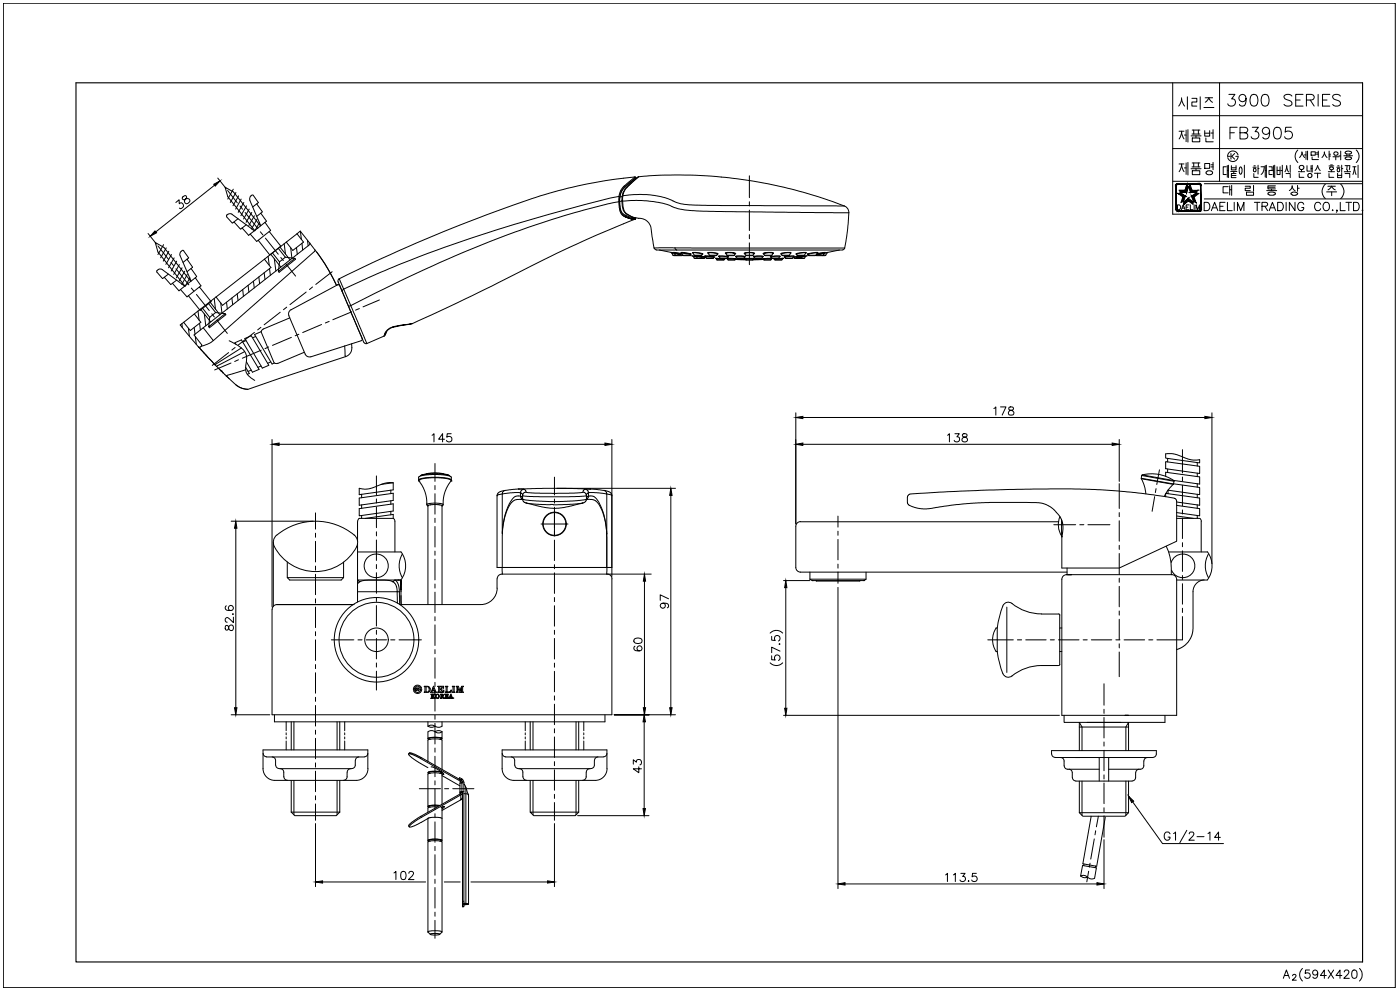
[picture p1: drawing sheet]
<svg xmlns="http://www.w3.org/2000/svg" width="420mm" height="297mm" viewBox="0 0 420 297" stroke-linecap="round" stroke-linejoin="round" font-family="sans-serif">
<defs><g id="words">
<text font-size="13.7" x="346.4" y="56.1">제품명</text>
<text font-size="11" x="346.8" y="33.9">시리즈</text>
<text font-size="10.6" x="346.4" y="43.7">제품번</text>
<text font-size="7.5" x="51.5" y="63.9">38</text>
<g font-size="7.1">
<text x="367.2" y="33.2">3900 SERIES</text>
<text x="367.9" y="43">FB3905</text>
<text x="348.2" y="254">G1/2-14</text>
</g>
<g font-size="5.7">
<text x="297" y="125.9">178</text>
<text x="128.4" y="133.7">145</text>
<text x="283.3" y="133.7">138</text>
<text x="201.4" y="183.8" transform="rotate(-90 201.4 183.8)">97</text>
<text x="70.9" y="190.5" transform="rotate(-90 70.9 190.5)">82.6</text>
<text x="193.7" y="196.5" transform="rotate(-90 193.7 196.5)">60</text>
<text x="193.3" y="233.2" transform="rotate(-90 193.3 233.2)">43</text>
<text x="117.1" y="265.3">102</text>
<text x="282.6" y="265.6">113.5</text>
</g>
</g></defs>
<!-- layer: D -->
<g fill="none" stroke="#000" stroke-width=".3">
<path d="M64.4 55.6l-17.7 14M65.3 53.4l2.6 3.2M44.4 70.1l2.6 3.1M80.5 76.9l.3 2.6M82.3 77.6l.5 3.7M85.3 73.1l.4 3.1M87.2 74.3l.4 3.3M89 74.3l.2 2M90.2 69.4l.3 2.4M90.6 73l.2 2M92.3 72.1l.2 1.6M54.6 97.1l.1 1.2"/>
<path d="M56.5 98.5l.3 2.4M58.3 98.3l.2 2M59.4 93.3l.4 2.8M59.9 97l.2 2M61.3 94.2l.5 3.5M64.3 89.5l.4 3.3M66.2 90.8l.4 3.2M68 90.7l.2 2M69.6 89.4l.2 2M71.2 88.1l.2 2.1M72.8 86.9l.3 2M74.5 85.6l.2 2.1"/>
<path d="M76.1 84.4l.2 2M77.7 83.1l.2 2M79.3 81.8l.2 2.1M80.9 80.6l.2 2M101.3 85.5h.1M58.6 101l.3 2.3M349.8 136.2h2.7l4.9 1.8 2.6-.1M118 144.9h-2.4l-4.9 1.8-1.5 .1-1.4-.3M166.4 153.7v7M119.5 174h.1M182.1 172.3h13.3M193.4 174.4v37.9"/>
<path d="M235.1 174.2h8M235.8 176.3v36.2M243.7 174.2h.1M259.2 174.2h.1M231.1 198.9a2.59 2.59 0 0 0 3.8 0M231.1 189.9a2.59 2.59 0 0 1 3.8 0M231.6 196.8v1.2h1a.88 .88 0 0 1 .1-1.3 .88 .88 0 0 1 1.3 .2 .88 .88 0 0 1-.4 1.3M231.6 190.9v1.2l1 .1a.88 .88 0 0 1 .1-1.3 .88 .88 0 0 1 1.3 .1 .88 .88 0 0 1-.4 1.3M234 193.1v.3zM234.1 195.4l-2.5-1.2v1.6M124.3 206.7h.4v.3h-.6M124.7 206.4h.3v.3l.8-.3-.4 .3 .4 .6h-.3l-.3-.5-.2 .5h-.3z"/>
<path d="M126.1 206.4h.3M126.2 206.4a.95 .95 0 0 0-1-.5 .95 .95 0 0 0-.8 .8M126.5 206.4a1.25 1.25 0 0 0-1.5-.8 1.25 1.25 0 0 0-.9 1.4M126.5 206.7h-.5v.3h.3M126.6 206.7a1.25 1.25 0 0 1-1 1.3 1.25 1.25 0 0 1-1.5-.7h.3a.97 .97 0 0 0 1.1 .5 .97 .97 0 0 0 .8-.9M127.3 205.9h.9a.91 .91 0 0 1 .9 .9 .91 .91 0 0 1-1 .9h-.8l.2-.2v-1.4zM127.9 206.1a.75 .75 0 0 1 .9 .2 .75 .75 0 0 1 0 .9l-.3 .4h-.6zM128.5 219.6a1.67 1.67 0 0 1 2 0M128.5 217.9l.4-.2a1.67 1.67 0 0 1 1.6 .2l-.3 .2a1.67 1.67 0 0 1-1.7-.2zM129.5 209.4l-.2 .2h.6l-.2-.7 .5 .7 .3-.1M129.5 208.4v1M129.5 208.4h.1"/>
<path d="M129.5 209.4h.1M130 206.4l.3 .7h-.6zM130.1 205.9l.9 1.8h-.8l.3-.1-.2-.4h-.6l-.1 .4 .2 .1h-.6l.3-.2zM130.4 208.4h.1M130.4 208.4a.54 .54 0 0 0-.5 .5 .54 .54 0 0 0 .5 .5l.1 .1M130.5 208.4h.1M130.5 209.5h.1M130.5 208.4l-.5-.1 .1 .2-.4 .4 .2-.6h-.6l.2 .1M130.6 219.6a1.71 1.71 0 0 1 2.1 0 1.67 1.67 0 0 1-2.1 0zM130.6 217.9a1.67 1.67 0 0 0 2.1 0M131 208.5a.46 .46 0 0 1 .6 .4 .46 .46 0 0 1-.6 .4zM131.4 205.9h1.7v.6a.75 .75 0 0 0-1.1-.4v.7l.6-.4v.8l-.6-.4v.7a.82 .82 0 0 0 1.2-.4v.6h-1.8l.2-.2v-1.4z"/>
<path d="M131.4 208.4h.1M132.2 208.3h.7l.2 .3a.41 .41 0 0 0-.3 .5 .41 .41 0 0 0 .4 .3l.2 .2h-.4l-.5-.6 .2 .6h-.5l.1-.2zM132.5 208.4h.4l-.1 .4-.3 .1zM133.3 209.5h.1M133.5 209.5h.1M133.6 208.4l.9-.1v.3l-.7-.2v.5l.4-.2M133.6 208.4h.1M133.6 205.9h.8l-.2 .3v1.3a.79 .79 0 0 0 1.3-.5l-.1 .7h-1.8l.3-.2v-1.3zM133.6 209.5h.1M133.7 209.4h.1M133.7 208.4l-.1 1.1M133.7 208.4h.1"/>
<path d="M133.9 209.4h.1M133.9 209.4l.4 .1 .3-.3v.4l-1-.1M133.9 209.5h.1M134.1 208.4h.1M134.1 208.8h.1M134.1 209h.1M134.2 208.7l.1 .4-.5-.2 .1 .5M134.2 208.7h.1M134.2 209.5h.1M134.3 209.5h.1M134.4 209.4h.1M134.7 209.5h.1"/>
<path d="M134.8 209.4h.1M134.9 209.4h.1M134.9 209.3l.2 .3h-.5l.2-.2M134.9 209.3h.1M135 209.3v-.2h.5l.1 .3M135.2 208.5l.3 .5h-.4zM135.6 209.4h.1M135.6 209.4l-.2 .2h.6l-.2-.2M135.7 205.9h.8l-.2 .1v1.6l.2 .1h-.8l.3-.1v-1.5zM135.8 209.4h.1M135.8 209.4l-.5-1.1-.5 1.1M135.9 209.5h.1"/>
<path d="M136.9 205.9l.7 .1 .4 1.1 .5-1.1 .6-.1-.3 .3v1.3l.3 .2h-.9l.3-.1v-1.2l-.6 1.3-.6-1.6 .2 1.6h-.6l.2-.2v-1.4zM184.3 214.5h10.5M193.3 216.6v26M194.8 214.5h-10.5h10.5M235.1 214.6h82.9M323.9 216.7l.8 1.4v7.1M338.7 216.7l-.8 1.4v7.1M324.7 234.4v10.2M337.9 234.4v10.2M94.7 247.1v18.9M166.4 247.1v18.9M173.3 244.7h21.5"/>
<path d="M339.9 240.6l9 12.5h18.3M96.8 264.6h30.9M133.3 264.6h4.8M141.3 264.6h23M326.4 263.2a1.76 1.76 0 0 1-2.1-.4 1.67 1.67 0 0 1 2.1 .4M326.4 263.2a1.67 1.67 0 0 0 2.1 .3"/>
<circle cx="131.2" cy="208.9" r=".61"/>
</g>
<!-- layer: DWG -->
<g fill="none" stroke="#000" stroke-width=".3">
<path d="M70 56.8l-1.6 2.9M70.8 57.7l-1.7 3M71.6 58.8l-1.7 2.9M72.4 59.7l-1.7 3M75.3 58.8l.7-.2 1.5 2.2-.5 .4 1.8 2.4-.5 .4M75.3 58.8l-.4 .6 .1 .6M49.1 73.4l-1.7 3M49.9 74.4l-1.7 2.9M50.7 75.4l-1.7 3M51.5 76.4l-1.7 2.9M52.3 77.4l-1.7 2.9M53 78.4l-1.6 2.9"/>
<path d="M53.8 79.4l-1.7 2.9M54.4 75.5l-.4 .5v.7l3.3 7.6M54.6 75.2l-.3 .2M54.6 75.2l.6 .1M55.1 75.3l1.5 2.1-.5 .4 1.7 2.4-.5 .4M56.1 77.8l-1.2 .9M68.1 64.5v.5l1.7 2 .4-.4 2 2.2 .5-.4M68.4 64.3l-.3 .2M69.6 64.3l6.8 5M69.7 64.3l-.7-.2-.6 .2M71.4 65.6l-1.2 1M72.7 68.4l1.9 2.2 .5-.4"/>
<path d="M73.2 60.7l-1.7 3M73.9 67.4l-1.2 1M74 61.8l-1.7 2.9M74.8 62.7l-1.7 3M75 60.1l3.3 7.6M75.1 70.2l1.9 2.2 .5-.3M75.6 63.8l-1.7 2.9M76.4 64.7l-1.7 3M77 64.9l1.3-.9 1.7 2.4-.5 .3M77 61.2l-1.2 .9M77.2 65.7l-1.7 3M77.5 72.1l3.3-2.6 3.5 4.4-3.3 2.6z"/>
<path d="M77.9 66.7l-1.4 2.6M78.2 67.8l-8.1-10.2-2.6-1.4 .9 2.8 8 10.2M79.4 77.8l1.9 2.5-14.5 11.3-2-2.5M79.5 66.7l-4.4 3.5M79.5 66.7l1.7 2.4-.4 .4M81.3 76.3l3 3.8M81.8 75.9l2.1 2.7M83.5 74.5l2.1 2.7M84 74.1l3.1 3.9M85.6 77.2l2.9 .3-4.9 3.9 .3-2.8M85.6 77.2l-1.7 1.4M88.5 77.5l.2 .3-4.9 3.9-.2-.3"/>
<path d="M89.1 70.1l2 2.5-3.2 2.5-2-2.5M89.1 70.1l-24.3 19M89.1 70.1l1-.8 2.8 3.6M92.9 73.4l-34.7 27.1 2.3 2.9M92.9 72.9l1.6 2a56 56 0 0 1 6.5 10.7M93 72.9l-.1 .5M94.5 74.9l-.1 .5-30.4 26.8M95 75.6l3.6 5.3 2.4 4.7M47.4 80.9l-.4 .6 1.8 2.1 .5-.4 2 2.2 .5-.4M47.5 80.9l.6-.2 .6 .2 6.7 5M50.5 82.3l-1.2 .9M51.8 85l1.9 2.2 .5-.3"/>
<path d="M53 84.1l-1.2 .9M54.2 86.9l1.9 2.2 .4-.4M54.6 80.3l-1.7 3.1M55.4 81.4l-1.7 2.9M56.1 81.5l1.2-.9 1.7 2.4-.4 .4M56.2 82.3l-1.6 3M56.5 88.7l3.3-2.6 3.6 4.4-3.3 2.6zM57 83.4l-1.4 2.5M57.3 84.4l-8.1-10.2-2.6-1.4 .8 2.8 8.1 10.2M58.3 94.2l2 2.5-3.2 2.5-2-2.5M58.6 83.4l-4.4 3.5M58.6 83.4l1.7 2.4-.5 .3"/>
<path d="M60.2 92.8l3 3.8M60.8 92.5l2.1 2.7M61 98.3l3 3.9M62.6 91.1l2.1 2.7M63 90.6l3 3.8M64.7 93.8l2.9 .3-5 3.9 .3-2.8M64.7 93.8l-1.8 1.4M64.8 89.1l-10.7 8.4 5.5 6.6 .3 .1 .5-.4M67.6 94.1l.2 .3-4.9 3.9-.3-.3M79.1 98.7l-.7 .8M86.7 94.7l4.9 11.5a1.42 1.42 0 0 0 1.7 .8M87 95.4l-8 3.3"/>
<path d="M87.3 92.9a1.42 1.42 0 0 0-.6 1.8M101 85.6h.1M102 85.7l6.7 15.9v.4l-.3 .2M102 85.7l-.3-.3h-.4l-14 7.6M59.6 104.1l4.9 5.3M59.6 104.1l.8 .9M60.4 105v.1M60.5 103.3l-.1 .5M60.5 105.1l.7 .7M61.1 105.8l.7 .7M61.8 106.5l.3 .4M62.1 106.9l2.4 2.6"/>
<path d="M64 102.2l-1.7 1.1-1.9 .5M64.5 109.5l.5 .4M65 109.9l2.9 2.9M65.8 110.7l.6 .6M66.4 111.3h.1M66.4 111.3l.6 .5M66.9 111.8l.1 .2M67.4 112.4h.1M67.8 112.8l.2 .1M68 112.8l.9 .9a7.9 7.9 0 0 0 5.4 3.1M68 112.9l.8 .8M70.8 103.3l-.3-.5 2-.8 5.3 8.8-2 .9-1.9-3.2"/>
<path d="M72.5 104.4l-8 5.1M73.4 105.5l-8.4 4.4M73.5 101.6l1.9-.8 5.3 8.8-2 .8zM73.7 111l-5.5 1.6-.3 .3M73.7 110.2l1.1 1.9-.6 .2M73.8 102.2l-1 .4M75.4 111l-1 .5M76.4 100.4l1.9-.9 4 9.4-.7 .3zM76.7 101l-.9 .3M78.3 109.8l-.9 .4M81.3 108.6l-1 .4M91.3 105.7l-7.9 3.3-1.1-.1"/>
<path d="M103.4 103.8l.3 3.2 .8-.4a2.59 2.59 0 0 0 1.1-2.3M103.7 107l-29.5 9.8M105.5 103.1l.1 1.2M108.4 102.2l-15.1 4.9M349.8 138.5l10.2 1.4v2.2l-10.2-1.5zM349.8 136.2v1.3l10.2 1.4v-1M350.4 137.5v1.1M359.3 138.8v1M107.3 156.5v5.9M107.8 152.6l10.2-1.4v2.1l-10.2 1.5zM107.8 149.4l10.2-1.4v2.2l-10.2 1.4zM108.5 154.6v.9h-.7l-.5 .9"/>
<path d="M108.5 155.5h9.5M108.5 148.3v1.1M108.5 151.5v1M109.7 155.5l8.3-1.2v1.2M117.3 147.1v1M117.3 150.2v1.1M117.3 153.4v1.1M118 144.9l-3.6 .4M118 144.9v2.1l-10.2 1.4v-1.9M118 155.5l.5 .9v9.2M125.6 143.1l.8-.4 1.9-.2h5l2 .5 .2 1.2-.3-.3-1.4-.3-4.4-.3-3 .4-.6 .2-.1 .4zM125.6 144.1l.9-.5 2.8-.4 4.1 .1 1.6 .4 .5 .4"/>
<path d="M125.7 144.3l1.1 1.6 .8 1.8 .4 1.7 .1 2M125.7 144.3h.1M126.1 142.7l1.9-.6 2.1-.2 2.3 .1 2.5 .7-3.5-.5-3.1 .1zM128.1 151.4l.3 .4M128.1 151.4l1.8-.4h2.2l.9 .4M133 151.4l-.3 .4M135.4 144.3l-1.2 1.7-.7 1.7-.4 1.7-.1 2M135.4 144.3h.1M240.2 156.5h77.5M240.2 156.5a1.42 1.42 0 0 0-1.4 1.4v12.3a1.42 1.42 0 0 0 1.4 1.5h80M342.5 143.5l.2-.8a11.2 11.2 0 0 1 9.5 1.5M342.5 143.6l.8 1.9 .6 2.7"/>
<path d="M342.6 143.5v.1M349.8 142.9v-1.2l10.2 1.4v2.1l-7.8-1.1M349.8 148.1v1M349.9 148l10.1 1.4v2.2l-6.9-1M350.4 140.7v1.1M352.2 145.3l-1.4 1.4-1.4 2.2M352.2 145.2l-.1 .1M352.2 145.2l7.8 1.1v2.1l-9.5-1.3v1M352.3 144.2l.1 .2M352.3 144.4l-.1 .8M353.1 151.6l6.9 1v2.2l-6.9-1M353.1 155.5h6.2"/>
<path d="M353.1 154.8l5.1 .7M359.3 154.6v.9h.8l.4 .7v9.4M359.3 141.9v1.1M359.3 145.1v1.1M359.3 148.3v1.1M359.3 151.5v1M82 162.7v19.2M86.2 168.7v4.6l.7 .7h15.5l.7-.7v-4.6M86.2 173.3h16.9M107 164a3.2 3.2 0 0 0-2-4.4 17.9 17.9 0 0 0-22.6 1.8l-.4 1a6.4 6.4 0 0 0 2.6 4.7 13.9 13.9 0 0 0 22.5-3.1M107.3 174h13M107.3 177.5h12.6"/>
<path d="M107.3 165.6h13M107.3 163v17.6M107.5 174l.5 .6 .9-.4 1.5-.2 5.7 .1 1.8 .4M108 174.6l-.7 .6M117.9 174.5l.7 .6 .4 1 .3 4.9M118.4 174l-.5 .5M120.3 165.5a7 7 0 0 1 0 8.5M120.3 177.5v-.8l.1 4.7-.1-2.6M120.3 175.1v-1.1h-1.7l.9 1.3 .4 2.2M120.3 176.7v-.2v.2M120.3 175.1v1.4zM120.7 166.3a7 7 0 0 0 0 7"/>
<path d="M149.2 173.7v2.8M149.2 176.5a4.9 4.9 0 0 1-4.9 4.9h-24.3l-.1-3.9M150.6 172.3h31.7a1.42 1.42 0 0 1 1.4 1.4M150.6 172.3a1.42 1.42 0 0 0-1.4 1.4M150.7 170.2l.1 2.1M182.1 170.2v2.1M183.6 173.7v40.8h-102v-31.7M243.1 171.7v2.1l.6 .4h15.5l.7-.4v-2.1M244.9 174.2l.2 .1h12.8l.2-.1M320.2 170.4v2h31.5M350 163.9a16.6 16.6 0 0 1 1.5 8.5M350.8 165.6h11.5"/>
<path d="M351.5 168.7a3.6 3.6 0 0 1 5.5-1.9 3.6 3.6 0 0 1 .3 5.8 3.6 3.6 0 0 1-5.7-1.5M351.7 172.4a1.42 1.42 0 0 1 1.4 1.4v40.8h-34.4v-40.7a1.42 1.42 0 0 1 1.4-1.5h1.5h-1.4M353.1 174h9.2M361.4 174a3.5 3.5 0 0 0-3.4 3.5v11.2l-.2 1.6-.7 1.6-1.3 1.6-1.5 1-1.2 .4M362.3 165.5a7 7 0 0 1 0 8.5M362.7 166.3a7 7 0 0 0 0 7M83.1 181.4h22.8M83.1 181.4a1.42 1.42 0 0 0-1.4 1.4M106 181.4h.1M128.4 181.4v-29.6l.4-.3 1.1-.1 2.4 .1 .4 .3v29.6M298.9 195.5h.4M298.9 188.4h.4"/>
<path d="M298.9 188.5a6.4 6.4 0 0 0 0 7M301 181.8l-1.1 3.2-.6 3.3v7.3l.3 1.7a15.8 15.8 0 0 0 1.8 5.5l1.2 .4 1.2-.4M302.2 182.2v19.6M303.7 181.1a14.1 14.1 0 0 0 8.9 3.1M303.8 181.1a1.76 1.76 0 0 0-2.8 .7M312.5 184.2h5.2M317.7 199.7h-5.1a14.1 14.1 0 0 0-8.9 3.1M317.7 184.2l.3 .4 .1 14.7-.4 .4M318 195.5h.7M318 188.4h.7M82.4 214.5v2.1h99.2v-2.1M87.4 216.6v8.4"/>
<path d="M88.2 216.6v8.4M101.2 216.6v8.4M102 216.6v8.4M128.4 216.6v1.3M128.4 219.6v2M132.7 219.6v2l-1.7-.4-1.8 .1-.8 .3M132.7 216.6v1.3M159.1 216.6v8.4M160 216.6v8.4M172.9 216.6v8.4M173.7 216.6v8.4M319.3 214.6v2.1h12"/>
<path d="M323.9 218.1h14.8M323.9 216.7v8.5M338.7 216.7v8.5M349.6 214.6v2.1h-23.4M79 226l.4 .9 .6 .2h29.3M81.7 227.1l.6 .2 .4 .5v1.8M82.7 229.6l.5 .8 .6 .2M83.8 230.6h21.8M84.1 230.6l.6 .2 .4 .5 .1 1.8M85.2 233.1l.4 .8 .6 .2M87.4 234.1v9.6M88.2 234.1v10.4"/>
<path d="M101.2 234.1v10.4M102 234.1v9.6M104.2 231.7v1.4M104.2 233.1l-.2 .6-.9 .4M105.2 230.6l-.6 .2-.4 .9M106.6 228.2v1.7l-.4 .5-.6 .2M107.7 227.1l-.6 .2-.4 .9M110.4 226l-.2 .7-.8 .4M110.4 230.6v-5.6h-31.5v5.6a3.5 3.5 0 0 0 3.6 3.5h24.4M110.4 230.6a3.5 3.5 0 0 1-3.5 3.5M122.6 226.2l1.5 1.6 4.3 2.5M122.8 225.9l.9 .1 2.8 1.3-.2 .3-2.7-1.3-1-.1z"/>
<path d="M126.3 227.6l11.8 6.8M126.5 227.3l11.8 6.8M128.4 228.5v-6.5l1.3-.3 2.8 .2 .2 8.9M128.4 221.6l.4 .2M128.8 221.9l.1-.5 .9-.1 2.3 .1 .2 .5M128.8 232l.1-.4 1.3-.2 1.8 .2 .3 .4M129.4 230.1l1.2 .4 1.9 1.1-2.7-.2-1.3 .2 .3 .3M132.5 231.6l.7 .7-.5-.1M132.6 231.9l.4 .1M132.7 221.6l-.4 .2M132.7 231.7l-.4 .2M132.7 232.2l-1.7-.3h-1.5l-1.1 .3v9.7"/>
<path d="M132.7 232.2v9.1M132.7 232.7l5.3 3.1M137.7 233.8l.3-.5 .5 .3v.6l-.2-.2M137.7 233.7l.6 .3M138 237.7h.5M138.1 234.4l.4 .5M138.1 234.4v.6M138.3 238.5l.4-.4 .1-.5h-.3l-.4 .6-11.8 6.7M138.3 238.5v1.5l.5-.9M138.3 234.1l.5 .8M138.3 240l-5.6 3.2M138.3 238.5l-11.8 6.7"/>
<path d="M138.3 234v.1M138.5 233.6l.7 1.1v36.3l1.4 .3M138.5 234.2l.3 .5v.2h-.2M138.6 234.9l-.6 .1v3.3M138.6 234.9v2.6M138.8 237.5v34.6h.4l.1-.6 1.3-.2M138.8 237.6l-.8 .1M138.8 237.5h.4M139.2 238l1.2 .2 .1 .2M139.2 235.3l.6 1M139.8 236.3l.8 2.4v32.6M139.8 236.3v34.8"/>
<path d="M150.7 226l.2 .7 .9 .4h29.3l.8-.4 .2-.7M153.4 227.1l.9 .4 .3 2.4 .3 .5 .6 .2M154.2 234.1a3.5 3.5 0 0 1-3.5-3.5v-5.6h31.4v5.6a3.5 3.5 0 0 1-3.4 3.5h-24.5M155.5 230.6h21.8M155.9 230.6l.6 .2 .4 .5v1.8M157 233.1l.2 .6 .8 .4M159.1 234.1v9.6M160 234.1v10.4M172.9 234.1v10.4M173.7 234.1v9.6M175.9 233.1l-.2 .6-.8 .4M177 230.6l-.6 .2-.4 .5-.1 1.8"/>
<path d="M178.4 228.2l-.1 1.7-.3 .5-.7 .2M179.5 227.1l-.7 .2-.4 .9M315.6 226.2v-1h31.4v1.3l-.4 .5-.6 .2M315.6 226.2l.4 .8 .7 .2M316.6 227.3h29.4M318.3 227.3l.6 .2 .4 .5v1.8M319.4 229.8l.2 .6 .8 .4M320.4 230.8h9.5M320.8 230.8l.6 .2 .4 .5v1.8M321.8 233.3l.2 .6 .9 .4M322.9 234.4h16.9M323.9 234.4v9.4l1.1 1.1h12.6l1.1-1.1v-9.4"/>
<path d="M329.9 227.3v7.1M332.7 227.3v7.1M340.8 231.9v1.7l-.4 .5-.6 .2M341.9 230.8l-.6 .2-.4 .8M343.3 229.8l-.2 .6-.9 .4h-9.5M343.3 228.3v1.5M344.3 227.3l-.6 .2-.4 .8M87.4 243.7l1.1 1h12.4l1.1-1M87.4 243.7h14.6M126.3 244.9l-3.3 2.3-.4 .5 .2 .4 1.7-.4 3.9-2.1M126.3 244.9l.2 .3M126.5 245.2l-3 2-.7 .9"/>
<path d="M128.4 245.6l2.1-.4 1.6 .1 .6 .3M128.4 252.1l1.4-.3h2.2l.7 .3M128.4 241.9l.4 .2M128.4 252.1l.4 .2M128.4 245.6v6.5M128.8 252.4l.1-.4 1.3-.2 1.8 .1 .3 .5M131.3 242.1l-2.8 .2-.1 1.4M131.9 241.7h-2.7l-.4 .2v.3M132 241.7l-2.4-.1-1.2 .3M132.7 242.7l.6-.7-.9 .2 .3 .2v9.7M132.7 252.1l-.4 .2M133 242l-.4 .4"/>
<path d="M159.1 243.7h14.6l-1.1 1h-12.4zM323.9 243.8h14.8M325.3 259.2l-.1 .5M327.5 244.9l-2.5 14.3 4.1 .7 2.6-14.7M328.8 259.8l-.1 .6M128.4 279.6l.3-.2 1.8-.2 2 .3 .1 .2-.6 .6M128.4 279.6v-27l1.8-.4 1.4 .1 1.1 .3v27M128.4 279.6l.7 .7M138.8 270.9l.9 .2M138.8 270.4h.4M139.7 271.1l.5 .1-.5 .2M139.7 271.4l-.9 .2"/>
<path d="M139.7 271.1v.3M324.3 262.8l.6-3.1 4.1 .7-.5 3.2M129.1 280.3l.8-.2 2 .2M129.1 280.3l.8 .2h1.6l.4-.2"/>
<circle cx="112.9" cy="169.8" r="3.6"/>
<circle cx="113" cy="192" r="12.7"/>
<circle cx="113" cy="192" r="11.2"/>
<circle cx="113" cy="192" r="3.5"/>
</g>
<!-- layer: CL -->
<g fill="none" stroke="#000" stroke-width=".3">
<path d="M68.3 57.2l2.9 3.7M47.4 73.8l3.1 4M51.3 78.7l.8 1M72 61.8l.8 1M73.6 63.8l3.8 4.8M78.1 69.6l.8 .9M79.7 71.5l3.8 4.8M84.3 77.3l.7 .9M85.8 79.2l2.9 3.6M52.8 80.6l3.9 4.9M57.4 86.4l.8 1M59 88.3l3.8 4.9"/>
<path d="M63.6 94.1l.7 1M65.1 96.1l3.1 3.9M96.5 97.4l-5.7 2.4M98.8 96.4l-1.2 .5M105.6 93.6l-5.7 2.3M107.9 92.6l-1.2 .4M113.9 90l-4.9 2.1M69.3 108.9l-4.9 2.1M71.6 108l-1.2 .5M78.4 105.1l-5.7 2.4M80.6 104.1l-1.1 .5M87.4 101.2l-5.6 2.4"/>
<path d="M89.7 100.3l-1.1 .5M130.5 139.1v5.3M354.9 134.9v7M94.7 153.9v4.9M94.7 160v1.2M113 142.8v5.7M113 149.7v1.2M113 152.1v6.2M113 159.6v1.2M130.5 145.7v1.2M130.5 148.1v6.2M130.5 155.5v1.3"/>
<path d="M130.5 158v6.1M162.4 157.2h8.1M166.4 143.2v5.3M166.4 149.7v1.3M166.4 152.2v6.1M166.4 159.6v1.2M251.5 154.9v3.3M251.5 159.4v1.2M316.3 157.4h6.5M324 157.4h1.3M326.5 157.4h6.6M346.5 149l-.7 4.4"/>
<path d="M346.9 146.6l-.2 1.2M348 141l-.8 4.4M354.9 143.1v1.3M354.9 145.6v6.2M354.9 153v1.2M354.9 155.4v6.2M94.7 162.4v6.2M94.7 169.8v1.3M94.7 172.3v6.1M94.7 179.7v1.2M113 162v6.1M113 169.4v1.2"/>
<path d="M113 171.8v6.2M113 179.2v1.3M130.5 165.4v1.2M130.5 167.8v6.2M130.5 175.2v1.2M130.5 177.7v6.1M166.4 162.1v6.1M166.4 169.4v1.2M166.4 171.9v6.2M166.4 179.3v1.2M251.5 161.8v6.2M251.5 169.2v1.3"/>
<path d="M251.5 171.7v3.3M354.9 162.8v1.2M354.9 165.3v6.2M354.9 172.7v1.2M354.9 175.1v6.2M94.7 182.2v6.1M94.7 189.5v1.3M94.7 192v6.2M94.7 199.4v1.2M99.4 192h6.8M107.4 192h1.3M109.9 192h6.1"/>
<path d="M113 181.7v6.1M113 189.1v1.2M113 191.6v6.1M113 198.9v1.3M117.2 192h1.3M119.7 192h6.8M130.5 185v1.3M130.5 187.5v6.2M130.5 194.9v1.2M130.5 197.4v6.1M166.4 181.7v6.2M166.4 189.1v1.2"/>
<path d="M166.4 191.6v6.1M166.4 199v1.2M296.4 192h7.7M305.3 192h1.3M307.8 192h6.2M315.2 192h1.2M317.7 192h6.1M325.1 192h1.2M327.5 192h6.2M334.9 192h1.2M337.3 192h6.2M344.7 192h1.3"/>
<path d="M354.9 185v7h-7.7M354.9 182.5v1.3M94.7 201.8v6.2M94.7 209.2v1.2M94.7 211.7v6.1M94.7 219.1v1.2M113 201.4v5.7M130.5 204.7v1.3M130.5 207.2v6.2M130.5 214.6v1.2M130.5 217v6.2M166.4 201.4v6.2"/>
<path d="M166.4 208.8v1.3M166.4 211.3v6.1M166.4 218.7v1.2M331.3 205.1v6.5M331.3 212.8v1.2M331.3 215.3v6.1M94.7 221.5v6.2M94.7 228.9v1.3M94.7 231.4v6.1M94.7 238.8v1.2M125.8 236.6h6.4M130.5 224.5v1.2"/>
<path d="M130.5 226.9v6.1M130.5 234.3v1.2M130.5 236.7v6.2M133.4 236.6h1.2M135.9 236.6h6.3M166.4 221.1v6.2M166.4 228.5v1.2M166.4 231v6.1M166.4 238.3v1.3M331.3 222.6v1.3M331.3 225.1v6.2M331.3 232.5v1.2"/>
<path d="M331.3 235v6.1M94.7 241.2v4.9M130.5 244.1v1.3M130.5 246.6v6.1M130.5 254v1.2M130.5 256.5v6.1M166.4 240.8v5.3M327.1 259l-.2 1.2M328.4 251.7l-1.1 6.1M328.8 249.3l-.2 1.2M329.6 244.9l-.6 3.2M331.3 242.4v1.2"/>
<path d="M331.3 244.8v6.4M130.5 263.8v1.2M130.5 266.3v6.2M130.5 273.7v1.2M130.5 276.1v5.4M326.7 261.4l-.5 3.2"/>
</g>
<!-- layer: D -->
<path d="M64.2 55.3l1.8-1-1.4 1.5zM46.5 69.3l.5 .6-1.9 1zM193.4 172.3l.3 2.1h-.6zM235.8 174.2l.4 2.1h-.7zM193.3 214.5l.4 2.1h-.7zM193.1 212.3h.6l-.3 2.2zM235.5 212.5h.7l-.4 2.1zM193 242.6h.7l-.4 2.1zM338.7 238.9l1.5 1.5-.6 .4zM94.7 264.6l2.1-.3v.7zM164.3 264.3l2.1 .3-2.1 .4z" fill="#000" stroke="#000" stroke-width=".3"/>
<!-- layer: PH -->
<g fill="none" stroke="#000" stroke-width=".3">
<path d="M85.9 216.6v2.6M85.9 219.9v.6M103.4 216.6v2.6M103.4 219.9v.6M157.6 216.6v2.6M157.6 219.9v.6M175.2 216.6v2.6M175.2 219.9v.6M85.9 221.1v.6M85.9 222.3v2.7M103.4 221.1v.6M103.4 222.3v2.7"/>
<path d="M157.6 221.1v.6M157.6 222.3v2.7M175.2 221.1v.6M175.2 222.3v2.7"/>
</g>
<!-- layer: 0 -->
<g fill="none" stroke="#000" stroke-width=".3">
<path d="M369.3 51.4h1.9M369.6 49.7v1.3h1.4v-1.3M369.6 50.3h1.4M369.6 52.7h1.4M371 52.1h-1.4v1.2h1.4M372 52a1.16 1.16 0 0 1 .4-1.9 1.43 1.43 0 0 1-.2 2.1l-.2-.2M373.5 49.6v3.7M376 50.2h1M376.3 52.1v1.1h1.3M376.3 49.7h.4M377.6 49.6v2.6M377.6 50.6h.3"/>
<path d="M378.4 50h1M379.4 50l-.2 1.2-.7 1.1M379.7 49.7v3.5M379.7 51.2h.4M380.1 49.6v3.7M380.9 50h.9v1.1h-.9v1.3h.9M381.9 51.2h.3M382.2 49.7v3.5M382.6 49.6v3.7M383.3 50v2.4h.9v-2.4M383.3 51.1h.9M384.4 51.2h.4"/>
<path d="M384.8 49.6v3.7M385.6 51.6l.5-1 .1-.9 .2 1.3 .3 .6M385.9 52.1h1.3v1.2M387.2 49.6v2.1M389.5 45a2.59 2.59 0 0 0 0 3.8M389.7 51.5h1.8M389.9 52.1v1.1h1.4M390.3 49.7a.6 .6 0 0 0-.4 .5 .6 .6 0 0 0 .4 .6M390.3 49.7a.67 .67 0 0 1 1 .5 .67 .67 0 0 1-1 .6M390.6 51v.5M390.7 45.6v.2M390.8 45.8l.8 1.5"/>
<path d="M390.8 45.8l-.8 1.5M391.5 46.5h.5M392 45.4v2.4M392.2 49.7v1.7h.9M392.4 45.3v2.7M392.5 52.5l.5-.5 .7 .5M392.5 52.8l.5 .5 .7-.5M392.5 52.5v.3M393.5 45.6h1.2v1h-1.2zM393.5 50.6h.3M393.5 49.7v1.9M393.7 52.5v.3"/>
<path d="M393.8 47.1v.8h1.9M393.8 49.6v2M394.5 52h1.9M395.1 45.8h.5M395.1 46.3h.5M395.4 49.7l-.3 .9-.4 .5M395.4 52v1.4M395.5 49.7l.3 .9 .4 .5M395.6 45.3v1.9M397.5 45.6l.2 1 .6 .7M397.5 45.8l-.8 1.5M398.6 51.5h1.9"/>
<path d="M398.9 52.1v1.1h1.4M398.9 49.8h1.4M398.9 46.3h.4M398.9 45.3v2.7M398.9 46.8h.4M399 50.4l.3 .5M399.2 50.9h.7M399.3 49.5h.6M399.6 51v.5M399.9 50.2l-.4-.1-.5 .3M399.9 50.2l.3 .2M400 47h1.9"/>
<path d="M400.2 50.6l-.3 .3M400.2 50.4v.2M400.9 47v1M401.2 50.2h1M401.3 45.7a.59 .59 0 0 0-.8 0 .59 .59 0 0 0 0 .8 .59 .59 0 0 0 .8 0M401.4 45.7l.2 .4-.2 .4M401.4 50.6a.45 .45 0 0 1 .7 .4 .45 .45 0 0 1-.7 .4zM401.4 52v1.3h1.3v-1.3M401.4 52.6h1.3M401.5 49.7h.4M401.8 46.8h.6M402.4 45.3v2.7"/>
<path d="M402.7 50.6h.3M402.7 49.6v2.1M403.3 46.7h2.6M403.4 51.5h1.9M403.7 52.1h1.4v1.2M403.7 49.7h.6M403.7 46l.5 .2M404.1 47.2h1.1M404.1 47.1l-.4 .4 .4 .3M404.1 45.4a1.01 1.01 0 0 1 1.5 .5M404.1 46.2h1M404.2 45.4l-.5 .3v.2"/>
<path d="M404.2 46.4v.3M404.3 49.7l-.2 1.2M404.4 49.7h.7l-.2 1.2M404.4 51v.5M405.1 46.4v.3M405.2 47.2l.4 .2M405.6 47.6l-.7 .3-.8-.1M405.6 47.3v.3M405.6 46l-.5 .2M406 50h.9M406.5 50v.3M406.5 50.3l.5 2.1"/>
<path d="M406.5 50.3l-.5 2.1M407 45a2.5 2.5 0 0 1 0 3.8M407.6 49.6v3.7M150.7 148.2v11.9l.3-2.8 .6-3 1.5-3.7 1-1.2 .9-.6h1.2l.2 .6 .4 .5h-1.9l-1.2 .6-1 1.4-1.2 3-.7 4.6-.1 10.8M150.7 148.2l-1.3 .3-.2 .3M151.5 147.2l-1.6 .4-.5 .4-.2 .6v21.7h34.4v-21.5M151.5 147.2l-.5 .2-.3 .8M155.8 146.7h-.2l7.5-.2 14.2 .2h-.2M155.8 146.7l-4.3 .5M155.8 146.7l1.4 .1M156.8 149.8l.2 .6 .9 .5M156.8 149.8l2.5 .4 5.5 .3 7.1-.2 4.1-.5"/>
<path d="M157.2 146.8l-.6 .2-.3 .4a.74 .74 0 0 1-1.1 .4l-4.5 .4M157.8 147.7l-.5 .1-.4 .5-.1 1.5M157.9 150.9l2.5 .4 4.8 .1M157.9 150.9l5.5 1.3 2.6 .3 3-.2 5.9-1.4M165.2 151.3l.9 .1M174.9 150.9l-3.1 .4-5.7 .2M174.9 147.7l.8 .2 .3 .8M175.6 146.8l.7 .2 .3 .8M176 148.7l-5.4 .4-11.7-.1-1.9-.2-.3-.7-.5-.3v1l.5 .3 .1 .5M176 149.8l-.2 .7-.9 .4M176 148.7v1.1M176.6 148.8l-.4 .3-.2 .5"/>
<path d="M176.6 148.8l-.1 .6-.5 .4 1.9 .1 .8 .3 1 1.1 1 1.8 .9 3.3 .5 3.7M176.6 147.8l-.4 .3-.2 .6M176.6 148.8h1l.8 .3 1.5 1.9 1.3 3.3 .7 3.3 .2 2.5M176.6 147.8h2.5l3 .4M176.6 147.8v1M177.1 146.7l5.3 .7 1 .6 .2 .8M177.1 146.7l-1.5 .1-.4 .2-.3 .7-.2 .1-7.8 .2-8.8-.2-.3-.1-.1-.7-.5-.2M181.3 147.2h.1M181.3 147.2l.6 .3 .2 .7M182.1 148.2l1.3 .3 .2 .3M182.1 148.2v11.9M182.1 160.1v10.2z"/>
<path d="M318.7 160.9v9.5h17.2l17.2-8v-12.1l-.2-.5-.6-.4-11.7-1.6-10.5-.9-8.6-.2-18.5 .2-18.6 .6-11.2 .7-.6 .3-.2 .5-.1 1.7 .4 .8 1.7 .7 2.6 .5 2.7-.2 7.5-1.1 6.3-.5 14.5-.2 3.7 .1 1.4 .3 1.6 .6 1.2 .9 2.3 2.6 .5 1 .3 1.5-.3 3.4v-.1"/>
<circle cx="376.6" cy="51.1" r=".49"/>
</g>
<!-- layer: CENTER -->
<path d="M335.9 145.1v7.5M335.9 153.8v1.2M335.9 156.3v6.1M335.9 163.6v1.2M335.9 166.1v6.2M335.9 173.5v1.2M335.9 175.9v6.2M335.9 183.3v1.3M335.9 185.8v6.1M335.9 193.2v1.2M335.9 195.6v7.4" fill="none" stroke="#000" stroke-width=".3"/>
<!-- layer: DIM -->
<g fill="none" stroke="#000" stroke-width=".3">
<path d="M1 1h417.7v295.3h-417.7zM351.9 24.8v39.5h57M351.9 34.7h57M366 24.8v29.6M351.9 54.4h57M351.9 44.6h57M361.4 59.7h47.5M361.4 55.1h47.5M370.9 46.9h.6M371.5 46.5a1.59 1.59 0 0 0-1.7-1.2 1.59 1.59 0 0 0-1.4 1.6M371.6 46.9a1.59 1.59 0 0 1-1.4 1.6 1.59 1.59 0 0 1-1.7-1.2M373.7 55.9h1.5v.6h-1.5v.7h1.5"/>
<path d="M374.1 57.7h2.1v.9h-2.1zM376.2 55.6v1.8M380.1 57.2h3M380.5 56.2h2.2M380.6 58.3a1.87 1.87 0 0 0 2.1 0M380.6 57.9a1.69 1.69 0 0 1 2.2 .2l-.1 .2M380.6 57.9v.4M381.6 56.8v.4M382.8 55.8h-2.3v.9h2.3M386.9 57.2l.6-.5 .3-.9 .2 .7 .7 .7M387.5 57.9v.4M387.5 57.9a1.43 1.43 0 0 1 1.9 0"/>
<path d="M387.5 58.3a1.31 1.31 0 0 0 1.9 0M389.4 57.9v.4M389.4 55.6v1.8M389.4 56.5h.5M397.7 55.3a2.81 2.81 0 0 0 0 4.3M398.1 57.6h3M398.5 55.9h2.3M399.6 55.9l.5 .6 .6 .5M399.6 55.9l-1.1 1.1M399.7 57.6v1.1M402.4 55.3a2.81 2.81 0 0 1 0 4.3M353.4 61.5a.78 .78 0 0 1 .8 .3 .78 .78 0 0 1 0 .9l-.8 .2z"/>
<path d="M354.6 62.9l.5-1.4 .5 1.4M354.8 62.4h.7M356 62.1h.5M356.9 61.5h-.9v1.4h.9M357.2 61.5v1.4h.8M358.4 61.5v1.4M358.9 62.9v-1.4l.6 1.4 .5-1.4v1.4M361.4 60.7h.8a1.32 1.32 0 0 1 .9 1.3 1.32 1.32 0 0 1-.9 1.2h-.8zM363.5 63.2l1-2.5 1 2.5M363.9 62.4h1.2M366.1 61.9h1M367.7 60.7h-1.6v2.5h1.6"/>
<path d="M368.4 60.7v2.5h1.4M370.4 60.7v2.5M371.4 63.2v-2.5l.9 2.5 1-2.5v2.5M376.5 60.7h1.6M377.3 60.7v2.5M378.7 61.9l1.5-.1 .2-.4-.1-.5-1.6-.2v2.5M379.6 61.9l.8 1.3M380.9 63.2l1-2.5 .9 2.5M381.3 62.4h1.2M383.4 60.7h.9a1.32 1.32 0 0 1 .9 1.3 1.32 1.32 0 0 1-.9 1.2h-.9zM386 60.7v2.5M388.6 60.7v2.5l-1.6-2.5v2.5"/>
<path d="M391.3 61.3a.94 .94 0 0 0-1.1-.6 .94 .94 0 0 0-.7 .9v.7a.91 .91 0 0 0 .9 .9 .91 .91 0 0 0 .9-.9h-.6M396.4 61.3a.94 .94 0 0 0-1.1-.6 .94 .94 0 0 0-.8 .9v.7a.94 .94 0 0 0 .8 .9 .94 .94 0 0 0 1.1-.6M397.5 60.8a1.26 1.26 0 0 1 1.6 .9 1.26 1.26 0 0 1-.8 1.5 1.33 1.33 0 0 1-1.3-.9 1.33 1.33 0 0 1 .5-1.5zM400 63v.2zM401.3 63.1h-.2h.2l-.2 .6M402.2 60.7v2.5h1.5M403.9 60.7h1.7M404.8 60.7v2.5M406.2 60.7h.9a1.32 1.32 0 0 1 .8 1.3 1.32 1.32 0 0 1-.8 1.2h-.9zM408.9 63v.2zM68.8 102.2l1 .5a6.4 6.4 0 0 1 4.2 4.1l-.2 2.7a3.7 3.7 0 0 0 2.2 4.3l.4 .3M81.6 131.9v50.2"/>
<path d="M83.8 133.3h97.8M183.6 131.9v41.1M238.8 123.9v33.4M240.9 133.3h92.9M240.9 125.3h120.7M335.9 131.9v12.5M363.7 123.9v45.2M69.4 156.4h24.6M70.8 158.5v53.8M167.1 146.5h35.6M201.3 148.6v63.7M342.5 143.5l9.7 1.7"/>
<path d="M342.5 143.6l9.6 1.7M342.6 142.7l9.7 1.7M342.8 142.5l9.4 1.7M243.1 173.8h16.8M251.5 176.2v90.4M69.4 214.5h11.6M184.3 214.5h18.4M331.3 251.9v14.7M253.6 265.2h75.6M385.1 293.5l1-2.5 .9 2.5M385.5 292.7h1.2M387.9 292.8l.4-.4h.3l.3 .3-.2 .6-.9 .8h1.2"/>
<path d="M390.9 290.6a2.5 2.5 0 0 0 0 3.7M393 291h-1.2l-.1 1.1a.88 .88 0 0 1 1.3 0 .88 .88 0 0 1-.2 1.3 .88 .88 0 0 1-1.2-.3M395.5 291.9a.76 .76 0 0 1-1.1 .7 .76 .76 0 0 1-.3-1.2 .76 .76 0 0 1 1.2 0 1.31 1.31 0 0 1-.8 2.1l-.5-.3M398 292.7h-1.7l1.2-1.7v2.5M398.6 291l1.6 2.5M400.2 291l-1.6 2.5M402.7 292.7h-1.7l1.2-1.7v2.5M403.4 291.6l.3-.4 .7-.2 .4 .8-1.5 1.7h1.6M406 291.2a.78 .78 0 0 1 1.2 .3l.1 .6a1.09 1.09 0 0 1-.7 1.4h-.3a1.63 1.63 0 0 1-.3-2.3zM408 290.6a2.59 2.59 0 0 1 0 3.7"/>
</g>
<g fill="#000" stroke="#000" stroke-width=".3">
<path d="M81.6 133.3l2.2-.4v.7zM181.6 132.9l2 .4-2 .3zM238.8 133.3l2.1-.4v.7zM238.8 125.3l2.1-.4v.7zM333.8 132.9l2.1 .4-2.1 .3zM361.6 124.9l2.1 .4-2.1 .3zM70.8 156.4l.3 2.1h-.7zM201.3 146.5l.4 2.1h-.7zM70.4 212.3h.7l-.3 2.2zM201 212.3h.7l-.4 2.2zM251.5 265.2l2.1-.4v.8zM329.2 264.8l2.1 .4-2.1 .4z"/>
<path d="M360.3 55.7l.2 7v-7zM360.3 55.7l.2 7h-.2z"/>
<path d="M352.9 55.7l.1 7zM352.9 55.7l.1 7z"/>
<path d="M352.9 62.8l.1 .3zM353 62.7v.4zM353 63.1l.3 .2zM353.2 63l.1 .3zM353.4 63.2l.3 .1zM353.4 63.2l.3 .1z"/>
<path d="M356.7 59.5v.8l-1.4 1zM355.3 60.5v.8l1.4-1.8z"/>
<path d="M356.7 60.3l1.3 .2v.8zM356.7 59.5v.8l1.3 .2z"/>
<path d="M353.7 63.3l6.2-.1zM353.7 63.2h6.2z"/>
<path d="M359.9 63.2l.3 .1zM359.9 63.2l.3 .1zM360.1 63.2l.3-.2-.2 .3zM360.2 63l-.1 .2zM360.5 62.7l-.3 .3zM360.3 62.7l-.1 .3 .3-.3z"/>
</g>
<!-- layer: 00_COMPONENTS -->
<g fill="none" stroke="#000" stroke-width=".3">
<path d="M318.1 155a6.3 6.3 0 0 0 .5 5.8M318.6 156v4.8M318.7 160.8v.1"/>
<circle cx="166.4" cy="157.2" r="3.5"/>
<circle cx="166.4" cy="157.2" r="3.4"/>
</g>
<!-- layer: 41 -->
<g fill="none" stroke="#000" stroke-width=".3">
<path d="M185.8 58.9a438.3 438.3 0 0 0-75.2 24.4l-7.4 3.4 2.1 5M185.8 58.9l-.1 1.6M186 59.1a6.2 6.2 0 0 1 3.1-4.3l1.7-1.4 .9-.4-1.5 1.3a8 8 0 0 0-3.2 4.2l-.2 1.9 .3-.1M186 59.1v1.4M186.7 58.8v1.5l-.7 .2M186.8 59l-.8 .1M187 58.7h.1a27.2 27.2 0 0 1 16.6 2.3 50 50 0 0 0 11.8 .6l37.9 .2M190.5 53.1l.3 .4M190.6 53.1l-1.3 1a7.5 7.5 0 0 0-3.3 4l-.2 .8M190.6 53.1a147.7 147.7 0 0 0-41.9 10.4 459.2 459.2 0 0 0-46.9 20.2M190.8 53.3l-1.1 .9a6.8 6.8 0 0 0-3.6 4.2l-.2 2.1M191.6 53l-1.6 1.4a7.7 7.7 0 0 0-3.2 4.3"/>
<path d="M191.7 53a138.3 138.3 0 0 1 61.7 8.8M185.7 60.5a4.8 4.8 0 0 0 1.2 4.2l2.1 .9 1.7 .1h-1.1l-2-.7 1.9 .7h1.2a415.1 415.1 0 0 0-43.1 20.2l-23.8 11.2M185.7 60.5a275.5 275.5 0 0 0-58.5 20.5l-21.9 10.7M185.9 60.5h-.2M186 60.5a4.2 4.2 0 0 0 1.3 3.9l2.3 .9h1.2v.2l-1.5-.1a3.4 3.4 0 0 1-2.8-1.6l-.3-.8zM186.9 62.6l-.1-2.2a6.7 6.7 0 0 0 1 3.5l.1 .2a14.2 14.2 0 0 0 5.5 1.7 3.5 3.5 0 0 1 2 3.1l.9 5.5h6.3M186.9 62.7a3.5 3.5 0 0 0 2.7 2.4l.7 .2M187.3 60.3l3.7-.2 3.8 .3a24.2 24.2 0 0 1 8.6 2.2 58 58 0 0 0 12.8 .9l38.5 .3M196.3 74.4l.3 .4 .4 .2M197 75h6.1M197.9 75l4.4 .9M201.4 75.7l.2 .1"/>
<path d="M202 76.6h2.9h-2.2l.2 .1M202.4 76l1.9 .4-2.8-.6 .5 .8h.7l-.4-.8 2.4 .4M202.5 75.8l-.4-.1 2.5 .4M202.6 74.4l.5 .6M202.6 74.4h50.9M203.1 75h49.7M204.3 75.7l3.2 .6-1.6-.1zM204.5 75.9h1.1l1.6 .5-.1 .2h-2.2l-.4-.7M204.9 76.6l2.1 .1M207.1 76.6l-.1 .1 .8 .1M207.8 76.8l3 .4-1.9-.3M207.8 76.8l.2 .1"/>
<path d="M208 75.9l.4 .7h2.2l.2-.4M208 75.9h1.6l1.2 .4M208 75.9l-.2-.1h1.8l1.3 .3-.1 .2M208 76.9l.3 .5h3.2l.1-.1-2.7-.4M208 76.9l1 .1M208.3 77.4l.2 .1M208.4 76.6h2.2M208.5 77.6h2.8M208.9 76.9l.5 .6M209.3 76.9l-.5-.1 3 .3h-.9M211.4 77.2l.4 .1M211.5 77.4l-.2 .1"/>
<path d="M211.5 76.8l3 .3zM211.6 77.3h.1M211.9 77.4l-.2-.5 2.3 .2 .3 .1-.1 .2M211.9 77.4h2.3M212 77.4l.1 .1M212.1 77.6h1.9M212.4 75.8l1.3-.1 1.8 .5-.2 .1-.8-.4a2.24 2.24 0 0 0-2 .1zM212.5 75.9l.4 .7h2.2M212.9 76.6l2 .1M214.2 77.4l-.2 .1M214.7 77.5l2.9 .2zM214.9 77.6l2.5 .2-2.3 .1z"/>
<path d="M215.1 76.6l-.2 .1M215.1 77.9l.2 .1M215.3 78h1.9M215.3 76.3l-.2 .3M215.8 77v-.2h1.8l1 .2-.1 .1M215.8 76.9v.1M215.8 77l1.1-.1 1.5 .3M215.8 77l.3 .4M216.1 77.4l.1 .1M216.2 77.6h1.9M217.3 77.9l-.1 .1M217.8 76v.1a3.9 3.9 0 0 1 3 .1l-.2-.3-1.1-.2-1.8 .2 .4 .7h2.3"/>
<path d="M218.2 77.6h.1M218.2 77.5l2.7 .2-.3 .2h-2.2l-.1-.3M218.2 76.6h2.2M218.3 77.8h.1M218.3 77.6l2.4 .2M218.3 77.4l-.2 .1 .2 .1M218.4 77.2l-.1 .2h-2.2M218.5 77.9l.1 .1M218.5 77.1l-.1 .1M218.6 78h1.9M220.6 76.2l-.2 .4M220.6 77.9l-.1 .1"/>
<path d="M220.7 77.9h3.1M220.7 77.8l3.1 .1M220.7 76.9l2-.1 1 .2zM220.7 77.8h3M220.9 77l.2 .4M221.1 77.4l.2 .1M221.3 77.6h1.8M223.3 77.4l-.2 .1M223.5 76.1v.1a3.2 3.2 0 0 1 2.8-.1l-.3 .5M223.5 77.1l-.2 .3h-2.2M223.6 77.6l.2 .3h2.2l.1-.2h-2.4M223.7 77.6h-.2h2.8l-.2 .1"/>
<path d="M223.8 76.6h2.2M224 78h1.8M226 77.9l-.1 .1M226 77.9l3.2-.1-3.3 .2M226.1 77.8h3M226.3 76.2l.1-.2a5.1 5.1 0 0 0-3-.1l.4 .7M226.5 77.4l.2 .1M226.6 77.6h1.9M228.7 77.4l-.2 .1M228.9 77l.2-.1-2.1-.1-.8 .1 .1 .2M228.9 77l-1.5-.1-1.1 .2 .2 .3h2.2M228.9 77l-.2 .4"/>
<path d="M229 76l1.4-.3 1.4 .1 .3 .1-.1 .1a3.7 3.7 0 0 0-2.8 .2zM229.2 76.2l.2 .4M229.2 77.9l.2 .1M229.3 78h1.9M229.4 76.6h2.3M229.5 76.6h2.2M231.3 77.1l.1 .1M231.4 77.9l-.2 .1M231.5 77.8h.1M231.5 77.6l-.1 .3h-2.3l-.1-.2M231.5 77.6l-2.4 .2M231.6 77.4l.1 .1"/>
<path d="M231.6 77.5l-2.7 .1 .2 .1M231.6 77.6h-.1M232 76l-.3 .6M232.2 77.7l2.9-.2zM232.5 77.9l.2 .1M232.6 78h1.9M233.6 77.6h-2.2M233.8 77.4l-.2 .1M234 77h-1.9l-.7 .1 .1 .3M234 77l-.2 .4h-2.3M234 77l.2-.2h-1.6l-1.4 .2 .1 .1M234 76.9v.1"/>
<path d="M234.5 76.3l.2 .3M234.7 77.9l-.2 .1M234.7 76.6h2.2M234.9 77.6h.1M235 77.5l-.3 .4-2.3-.1 2.5-.2M235.7 77.4h2.2M235.7 77.4l.1 .1M235.8 77.6h1.9M237.2 76l.2-.2h-1.7l-1.4 .3 .2 .1M237.3 76a3.9 3.9 0 0 0-2.8 .2M237.3 76l-.4 .6h-2.2M237.3 75.9v.1"/>
<path d="M237.9 77.4l-.2 .1M238.2 76.9l-2.4 .2-.3 .1 .2 .2M238.2 76.9l.1-.1-3 .3 .3 .1M238.2 76.9l-.3 .5M238.3 77.4l.2 .1M238.5 77.6h2.8M239 76.2v.1M239 76.3l.2 .3h2.2M239.2 76.6l2 .1M240.5 76.9l.5-.1-3 .3M240.5 77.4l-.1 .1M240.8 77l-1.6 .3 2.6-.4-.3 .5h-.9"/>
<path d="M240.9 76.9l-2.7 .3 .1 .2h2.3M240.9 76.9l-.3 .5M241.4 76.6l-.1 .1M241.5 77.4l-.2 .1M241.8 75.9h-1.7l-1.1 .4M241.8 75.9l.2-.1h-1.4l-1.8 .4 .2 .1M241.8 75.9l-.4 .7M241.9 76.9l.1-.1-3 .4 1.9-.3M242.6 76.3l-.3-.1 1.3-.3 1.9-.1-2.7 .4-.3 .1 .2 .3M242.7 76.6h2.2M242.8 76.7l-.9 .1M245.1 76.2l2.4-.4-.4 .8h.7"/>
<path d="M245.3 75.9l-.4 .7h2.2l-.2 .1M247.3 75.9l.3-.2-2.4 .4M247.8 76.6h-2.9M248.3 75.8l-2.8 .6 1.9-.4M248.3 75.8l-.5 .8M248.4 75.7l-3.1 .6 2.2-.4M248.4 75.7l-.1 .1M252 75l-3.6 .7M253.4 61.8a2.07 2.07 0 0 1 1.3 2M253.5 74.4l-.2 .4-.5 .2M254.7 63.8l-.3 4.7-.9 6M101.8 83.7l1 2.2a.73 .73 0 0 1 0 1.2l-.1 .4"/>
<path d="M101.8 83.6a1.61 1.61 0 0 0 .1 2l.8 1.9M102.7 87.5l1.9 4.4M104.6 91.9l4.6 10.8M105.3 91.7l4.8 11.4 5.3-2.3 .5-1.1M105.3 91.7l-.7 .2M115.8 99.9l-.2 .6M117.9 98.2a4.1 4.1 0 0 0-2.3 1.8h-.1M117.9 98.1a3.5 3.5 0 0 0-2.4 1.9M117.9 98.1l-.1 .1M117.9 98.1l5.5-.9-5.5 1M123.6 97.1h.2l-.4 .1M123.6 97.1l-.3 .1"/>
<path d="M109.2 102.7l.4 .4h.5M115.5 100l-.2 .9"/>
</g>
<!-- layer: 1 -->
<path d="M224.9 52.7v6.6M224.9 60.5v1.3M224.9 63v6.2M224.9 70.4v1.2M224.9 72.9v6.5" fill="none" stroke="#000" stroke-width=".3"/>
<!-- layer: CEN -->
<path d="M76.4 99.7l-4.9 3.8M78.3 98.2l-1 .8M84.1 93.7l-4.8 3.8M86 92.2l-.9 .7M91.9 87.6l-4.9 3.8M93.8 86.1l-.9 .8M99.7 81.5l-4.9 3.8M68.6 105.8l-4.9 3.8M70.6 104.3l-1 .7" fill="none" stroke="#000" stroke-width=".3"/>
<!-- layer: DIM -->
<path d="M22.8 24.8h386.1v263.8h-386.1z" fill="none" stroke="#000" stroke-width=".34"/>
<use href="#words"/>
</svg>
